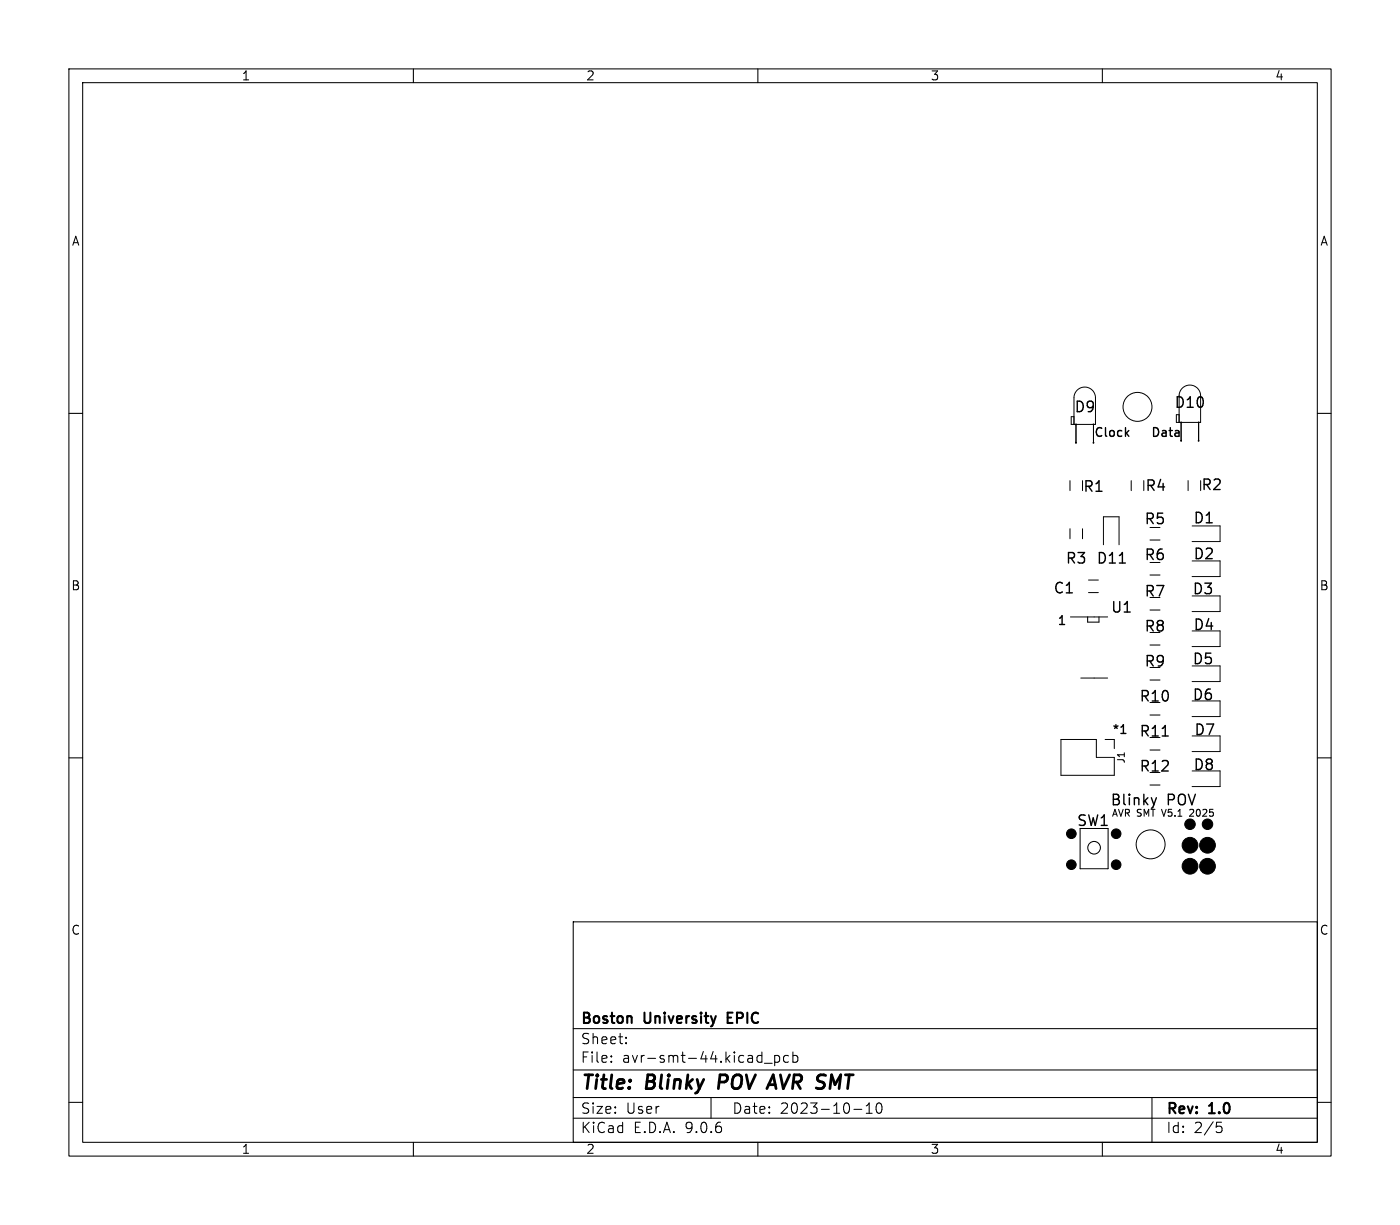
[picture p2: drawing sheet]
<svg xmlns="http://www.w3.org/2000/svg" width="203mm" height="178mm" viewBox="0 0 203 178" stroke-linecap="round" stroke-linejoin="round" font-family="sans-serif">
<defs><g id="words">
<g font-size="2.8">
<text x="84.2" y="158.7">Title:</text>
<text x="93.9" y="158.7">Blinky</text>
<text x="105.1" y="158.7">POV AVR SMT</text>
</g>
<g font-size="2.1">
<text x="170.4" y="59.5">D10</text>
<text x="155.8" y="60.1">D9</text>
<text x="157.1" y="71.7">R1</text>
<text x="166.1" y="71.6">R4</text>
<text x="174.3" y="71.4">R2</text>
<text x="166" y="76.4">R5</text>
<text x="173.1" y="76.3">D1</text>
<text x="154.6" y="82.1">R3</text>
<text x="159.1" y="82.1">D11</text>
<text x="166" y="81.6">R6</text>
<text x="173.1" y="81.5">D2</text>
<text x="152.8" y="86.4">C1</text>
<text x="161.1" y="89.2">U1</text>
<text x="166" y="86.9">R7</text>
<text x="173" y="86.5">D3</text>
<text x="166" y="92">R8</text>
<text x="173.1" y="91.7">D4</text>
<text x="166" y="97">R9</text>
<text x="173" y="96.7">D5</text>
<text x="173" y="101.9">D6</text>
<text x="165.3" y="102.1">R10</text>
<text x="165.3" y="107.2">R11</text>
<text x="173.2" y="107">D7</text>
<text x="165.3" y="112.3">R12</text>
<text x="173.1" y="112.1">D8</text>
<text x="161.1" y="117">Blinky</text>
<text x="169.4" y="117">POV</text>
<text x="156.2" y="120.2">SW1</text>
<text x="84.2" y="149">Boston</text>
<text x="93.6" y="149">University</text>
<text x="106.3" y="149">EPIC</text>
<text x="84.2" y="154.5">File:</text>
<text x="84.2" y="151.8">Sheet:</text>
<text x="90.3" y="154.5">avr-smt-44.kicad_pcb</text>
<text x="84.2" y="161.9">Size:</text>
<text x="90.8" y="161.9">User</text>
<text x="106.2" y="161.9">Date:</text>
<text x="113.2" y="161.9">2023-10-10</text>
<text x="84.2" y="164.7">KiCad</text>
<text x="91.9" y="164.7">E.D.A.</text>
<text x="99.5" y="164.7">9.0.6</text>
<text x="169.2" y="162.1">Rev:</text>
<text x="169.2" y="164.7">Id:</text>
<text x="173.3" y="164.7">2/5</text>
<text x="175.6" y="162.1">1.0</text>
</g>
<g font-size="1.8">
<text x="35" y="11.9">1</text>
<text x="85" y="11.9">2</text>
<text x="135" y="11.9">3</text>
<text x="185" y="11.9">4</text>
<text x="10.3" y="35.9">A</text>
<text x="191.5" y="35.9">A</text>
<text x="158.7" y="63.5">Clock</text>
<text x="167" y="63.5">Data</text>
<text x="10.3" y="85.9">B</text>
<text x="191.5" y="85.9">B</text>
<text x="153.4" y="90.8">1</text>
<text x="161.3" y="106.6">*1</text>
<text x="10.3" y="135.9">C</text>
<text x="191.5" y="135.9">C</text>
<text x="35" y="167.7">1</text>
<text x="85" y="167.7">2</text>
<text x="135" y="167.7">3</text>
<text x="185" y="167.7">4</text>
</g>
<g font-size="1.4">
<text x="163.5" y="110.9" transform="rotate(-90 163.5 110.9)">J1</text>
<text x="161.3" y="118.6">AVR SMT V5.1</text>
<text x="173.1" y="118.6">2025</text>
</g>
</g></defs>
<g fill="none" stroke="#000" stroke-width=".15">
<path d="M10 10h183.2v157.8h-183.2zM12 12h179.2v153.8h-179.2zM60 10v2M110 10v2M160 10v2M10 60h2M155.3 69.8v1.4M155.3 76.7v1.5M155.5 60.5v1.1h3.5v-3.9a1.56 1.56 0 0 0-1.6-1.5 1.56 1.56 0 0 0-1.5 1.5v3.9M156.2 61.6v2.7M157.1 76.7v1.5M158.7 61.6v2.7"/>
<path d="M160.2 79.1v-4.1h2.2v4.1M164.2 69.8v1.4M166.9 78.4h1.5M170.7 60.2v1.1h3.6v-3.9a1.56 1.56 0 0 0-1.6-1.5 1.56 1.56 0 0 0-1.6 1.5v3.9M171.4 61.3v2.7M172.4 69.8v1.4M173 76.3h4.1v2.3h-4.1M174 61.3v2.7M191.2 60h2M155.4 89.5h5.4M156.9 98.4h3.9M157.9 89.5v.8h1.6v-.8"/>
<path d="M158 84.2h1.4M158 86h1.4M166.9 88.5h1.5M166.9 83.5h1.5M166.9 98.7h1.5M166.9 93.6h1.5M173 81.4h4.1v2.3h-4.1M173 86.5h4.1v2.3h-4.1M173 91.6h4.1v2.2h-4.1M173 96.7h4.1v2.2h-4.1M10 110h2M154 107.3h5.1v2.6h2.6v2.6h-7.7z"/>
<path d="M160.4 107.3h1.3v1.4M166.9 103.8h1.5M166.9 113.9h1.5M166.9 108.9h1.5M173 101.7h4.1v2.3h-4.1M173 106.8h4.1v2.3h-4.1M173 111.9h4.1v2.3h-4.1M173.2 117.9l-.6 .6h.7M191.2 110h2M83.2 133.8h108v32h-108zM156.8 120.2h4v5.9h-4zM83.2 159.3h108"/>
<path d="M83.2 155.3h108M83.2 149.3h108M88.7 154v.2M88.7 153.3v.1M90.9 151.3v.2M90.9 150.6v.1M103.2 159.3v3M110.9 154.3h1.2M112.4 153.2v1.5M112.4 153.3l.5-.1 .3 .3v.4l-.2 .2h-.6M114.4 153.3l-.4-.1-.3 .3v.4l.2 .2h.5M115.1 153.3l.4-.1 .3 .3v.4l-.1 .2h-.6"/>
<path d="M115.1 152.7v1.5M167.2 159.3v6.5M10 160h2M60 165.8v2M83.2 162.3h108M110 165.8v2M123.9 161h1.2M125.7 161.6h.9M125.7 160.5l.5-.4v1.5M127.3 160.2a.36 .36 0 0 1 .4-.1 .36 .36 0 0 1 .2 .3 .77 .77 0 0 1-.4 1.2 .91 .91 0 0 1-.2-1.4zM160 165.8v2M176.6 162.9h.7"/>
<path d="M176.7 163.5h.4l.3 .2-.1 .5-.2 .2h-.4M191.2 160h2"/>
<circle cx="165.1" cy="59.1" r="2.1"/>
<circle cx="158.8" cy="123" r=".92"/>
<circle cx="167" cy="122.6" r="2.1"/>
</g>
<path d="M104.5 156l-.2 2" fill="none" stroke="#000" stroke-width=".4"/>
<path d="M105.6 147.7h.5M106.3 147h-.7v1.5h.7" fill="none" stroke="#000" stroke-width=".3"/>
<path d="M163.5 62.9l.3 .4M163.8 62.5l-.4 .5M162.5 81.7h.8M162.7 106.5h.7M167.8 115.8l-.3 1M168.7 106.8h.9" fill="none" stroke="#000" stroke-width=".2"/>
<g fill="#000" stroke="#000" stroke-width=".15">
<circle cx="156.2" cy="64.3" r=".06"/>
<circle cx="156.2" cy="61.6" r=".06"/>
<circle cx="158.7" cy="64.3" r=".06"/>
<circle cx="158.7" cy="61.6" r=".06"/>
<circle cx="171.4" cy="61.3" r=".06"/>
<circle cx="171.4" cy="64" r=".06"/>
<circle cx="174" cy="61.3" r=".06"/>
<circle cx="174" cy="64" r=".06"/>
<circle cx="172.7" cy="119.6" r=".76"/>
<circle cx="175.3" cy="119.6" r=".76"/>
<circle cx="155.5" cy="125.5" r=".7"/>
<circle cx="155.5" cy="121" r=".7"/>
<circle cx="162" cy="125.5" r=".7"/>
<circle cx="162" cy="121" r=".7"/>
<circle cx="172.7" cy="125.7" r="1.14"/>
<circle cx="172.7" cy="122.7" r="1.14"/>
<circle cx="175.3" cy="122.7" r="1.14"/>
<circle cx="175.3" cy="125.7" r="1.14"/>
</g>
<use href="#words"/>
</svg>
